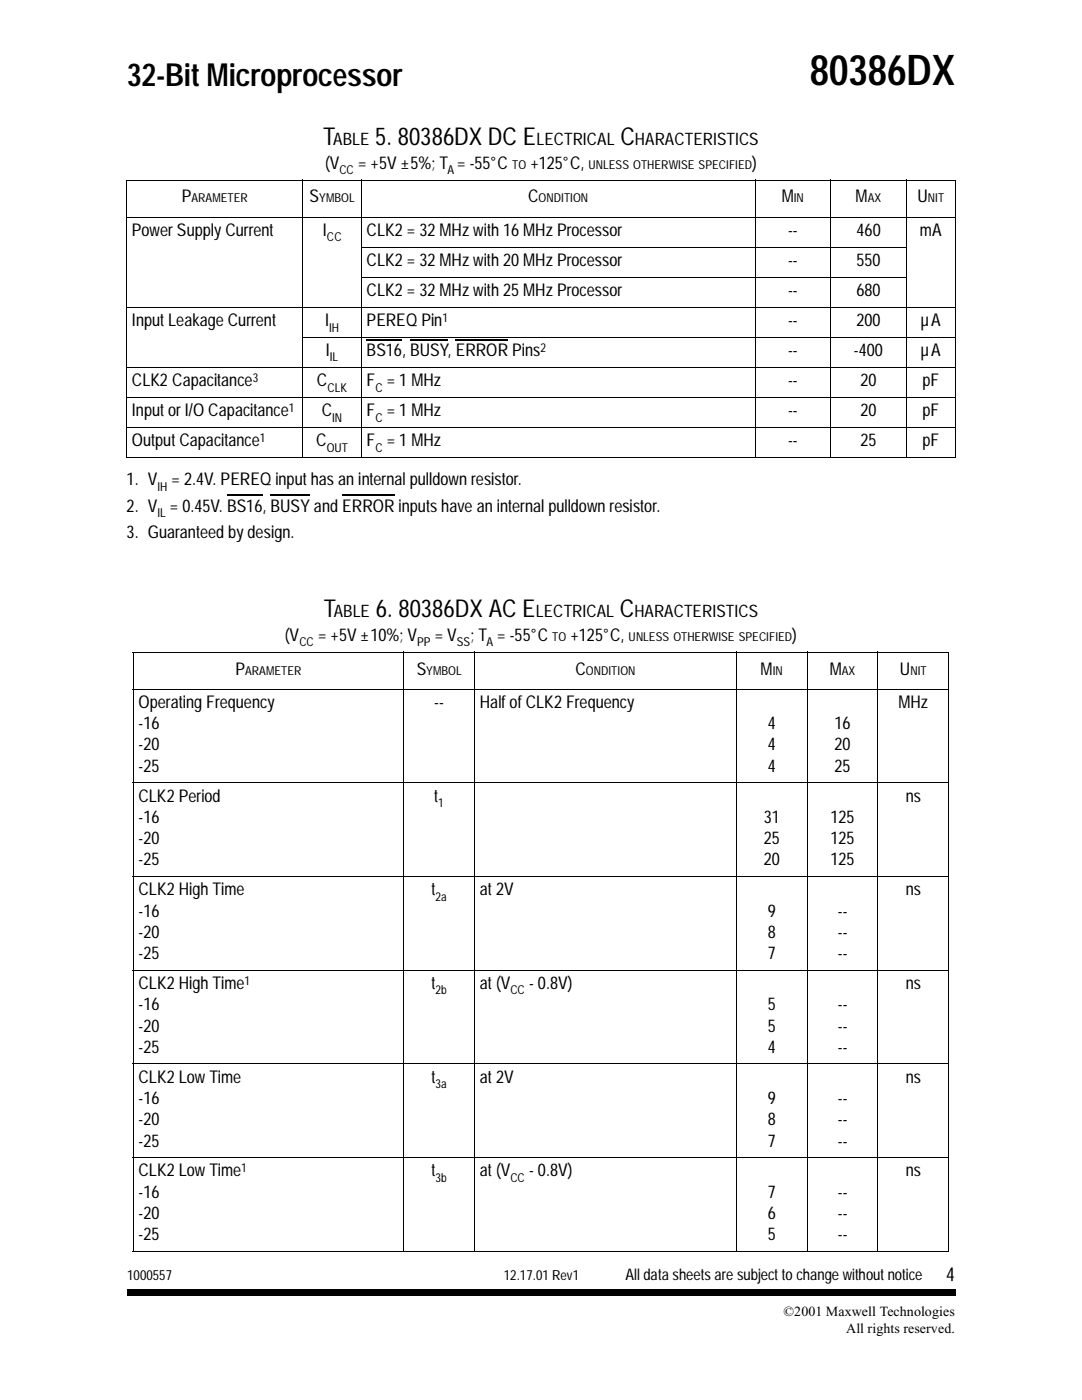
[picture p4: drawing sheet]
<svg xmlns="http://www.w3.org/2000/svg" width="216mm" height="279mm" viewBox="0 0 216 279" stroke-linecap="round" stroke-linejoin="round" font-family="sans-serif">
<defs><g id="words">
<text font-size="8.5" x="161.6" y="17">80386DX</text>
<text font-size="6.3" x="25.4" y="17.1">32-Bit Microprocessor</text>
<g font-size="4.9">
<text x="64.5" y="29">T</text>
<text x="74.9" y="29">5. 80386DX DC E</text>
<text x="123.8" y="29">C</text>
<text x="64.6" y="123.2">T</text>
<text x="75" y="123.2">6. 80386DX AC E</text>
<text x="123.7" y="123.2">C</text>
</g>
<text font-size="3.9" x="188.8" y="255.6">4</text>
<g font-size="3.5">
<text x="64.9" y="33.7">(V</text>
<text x="71.5" y="33.7">= +5V ±5%; T = -55°C</text>
<text x="105.8" y="33.7">+125°C,</text>
<text x="150.1" y="33.7">)</text>
<text x="36.3" y="40.4">P</text>
<text x="61.8" y="40.4">S</text>
<text x="105.4" y="40.4">C</text>
<text x="156" y="40.4">M</text>
<text x="170.7" y="40.4">M</text>
<text x="183" y="40.4">U</text>
<text x="26.3" y="47.1">Power Supply Current</text>
<text x="64.4" y="47.1">I</text>
<text x="73.2" y="47.1">CLK2 = 32 MHz with 16 MHz Processor</text>
<text x="157.3" y="47.1">--</text>
<text x="170.9" y="47.1">460</text>
<text x="183.6" y="47.1">mA</text>
<text x="73.2" y="53.1">CLK2 = 32 MHz with 20 MHz Processor</text>
<text x="157.3" y="53.1">--</text>
<text x="170.9" y="53.1">550</text>
<text x="73.2" y="59.1">CLK2 = 32 MHz with 25 MHz Processor</text>
<text x="157.3" y="59.1">--</text>
<text x="170.9" y="59.1">680</text>
<text x="26.3" y="65.1">Input Leakage Current</text>
<text x="64.9" y="65.1">I</text>
<text x="73.2" y="65.1">PEREQ Pin</text>
<text x="157.3" y="65.1">--</text>
<text x="170.9" y="65.1">200</text>
<text x="183.8" y="65.1">µA</text>
<text x="65" y="71.1">I</text>
<text x="73.2" y="71.1">BS16, BUSY, ERROR Pins</text>
<text x="157.3" y="71.1">--</text>
<text x="170.4" y="71.1">-400</text>
<text x="183.8" y="71.1">µA</text>
<text x="26.3" y="77.1">CLK2 Capacitance</text>
<text x="63.2" y="77.1">C</text>
<text x="73.2" y="77.1">F = 1 MHz</text>
<text x="157.3" y="77.1">--</text>
<text x="171.7" y="77.1">20</text>
<text x="184.1" y="77.1">pF</text>
<text x="26.3" y="83.1">Input or I/O Capacitance</text>
<text x="64.2" y="83.1">C</text>
<text x="73.2" y="83.1">F = 1 MHz</text>
<text x="157.3" y="83.1">--</text>
<text x="171.7" y="83.1">20</text>
<text x="184.1" y="83.1">pF</text>
<text x="26.3" y="89.1">Output Capacitance</text>
<text x="63.1" y="89.1">C</text>
<text x="73.2" y="89.1">F = 1 MHz</text>
<text x="157.3" y="89.1">--</text>
<text x="171.7" y="89.1">25</text>
<text x="184.1" y="89.1">pF</text>
<text x="25.3" y="96.9">1. V</text>
<text x="34.2" y="96.9">= 2.4V. PEREQ input has an internal pulldown resistor.</text>
<text x="25.3" y="107.4">3. Guaranteed by design.</text>
<text x="25.3" y="102.1">2. V = 0.45V. BS16, BUSY and ERROR inputs have an internal pulldown resistor.</text>
<text x="56.9" y="127.9">(V</text>
<text x="63.5" y="127.9">= +5V ±10%; V</text>
<text x="86.7" y="127.9">= V</text>
<text x="93.9" y="127.9">; T = -55°C</text>
<text x="113.8" y="127.9">+125°C,</text>
<text x="158.1" y="127.9">)</text>
<text x="47" y="134.6">P</text>
<text x="83.1" y="134.6">S</text>
<text x="114.8" y="134.6">C</text>
<text x="151.8" y="134.6">M</text>
<text x="165.6" y="134.6">M</text>
<text x="179.6" y="134.6">U</text>
<text x="27.6" y="141.3">Operating Frequency</text>
<text x="86.7" y="141.3">--</text>
<text x="95.7" y="141.3">Half of CLK2 Frequency</text>
<text x="179.3" y="141.3">MHz</text>
<text x="27.6" y="145.5">-16</text>
<text x="27.6" y="149.8">-20</text>
<text x="153.2" y="145.5">4</text>
<text x="153.2" y="149.8">4</text>
<text x="166.5" y="145.5">16</text>
<text x="166.5" y="149.8">20</text>
<text x="27.6" y="154">-25</text>
<text x="153.2" y="154">4</text>
<text x="166.5" y="154">25</text>
<text x="27.6" y="160">CLK2 Period</text>
<text x="86.7" y="160">t</text>
<text x="180.7" y="160">ns</text>
<text x="27.6" y="164.3">-16</text>
<text x="152.4" y="164.3">31</text>
<text x="165.7" y="164.3">125</text>
<text x="27.6" y="168.5">-20</text>
<text x="27.6" y="172.7">-25</text>
<text x="152.4" y="168.5">25</text>
<text x="152.4" y="172.7">20</text>
<text x="165.7" y="168.5">125</text>
<text x="165.7" y="172.7">125</text>
<text x="27.6" y="178.7">CLK2 High Time</text>
<text x="86.1" y="178.7">t</text>
<text x="95.8" y="178.7">at 2V</text>
<text x="180.7" y="178.7">ns</text>
<text x="27.6" y="182.9">-16</text>
<text x="153.2" y="182.9">9</text>
<text x="167.2" y="182.9">--</text>
<text x="27.6" y="187.2">-20</text>
<text x="27.6" y="191.4">-25</text>
<text x="153.2" y="187.2">8</text>
<text x="153.2" y="191.4">7</text>
<text x="167.2" y="187.2">--</text>
<text x="167.2" y="191.4">--</text>
<text x="27.6" y="197.4">CLK2 High Time</text>
<text x="86.1" y="197.4">t</text>
<text x="95.8" y="197.4">at (V</text>
<text x="105.6" y="197.4">- 0.8V)</text>
<text x="180.7" y="197.4">ns</text>
<text x="27.6" y="201.6">-16</text>
<text x="153.2" y="201.6">5</text>
<text x="167.2" y="201.6">--</text>
<text x="27.6" y="205.9">-20</text>
<text x="153.2" y="205.9">5</text>
<text x="167.2" y="205.9">--</text>
<text x="27.6" y="210.1">-25</text>
<text x="153.2" y="210.1">4</text>
<text x="167.2" y="210.1">--</text>
<text x="27.6" y="216.1">CLK2 Low Time</text>
<text x="27.6" y="220.3">-16</text>
<text x="86.1" y="216.1">t</text>
<text x="95.8" y="216.1">at 2V</text>
<text x="153.2" y="220.3">9</text>
<text x="167.2" y="220.3">--</text>
<text x="180.7" y="216.1">ns</text>
<text x="27.6" y="224.6">-20</text>
<text x="153.2" y="224.6">8</text>
<text x="167.2" y="224.6">--</text>
<text x="27.6" y="228.8">-25</text>
<text x="153.2" y="228.8">7</text>
<text x="167.2" y="228.8">--</text>
<text x="27.6" y="234.8">CLK2 Low Time</text>
<text x="27.6" y="239">-16</text>
<text x="86.1" y="234.8">t</text>
<text x="95.8" y="234.8">at (V</text>
<text x="105.6" y="234.8">- 0.8V)</text>
<text x="153.2" y="239">7</text>
<text x="167.2" y="239">--</text>
<text x="180.7" y="234.8">ns</text>
<text x="27.6" y="243.2">-20</text>
<text x="153.2" y="243.2">6</text>
<text x="167.2" y="243.2">--</text>
<text x="27.6" y="247.5">-25</text>
<text x="153.2" y="247.5">5</text>
<text x="167.2" y="247.5">--</text>
</g>
<g font-size="3.4">
<text x="66.5" y="29">ABLE</text>
<text x="107.1" y="29">LECTRICAL</text>
<text x="126.7" y="29">HARACTERISTICS</text>
<text x="66.6" y="123.2">ABLE</text>
<text x="106.9" y="123.2">LECTRICAL</text>
<text x="126.6" y="123.2">HARACTERISTICS</text>
</g>
<text font-size="3.2" x="124.8" y="255.5">All data sheets are subject to change without notice</text>
<g font-size="2.8">
<text x="25.4" y="255.4">1000557</text>
<text x="100.5" y="255.4">12.17.01 Rev1</text>
<text x="156.3" y="262.6">©2001 Maxwell Technologies</text>
<text x="168.9" y="266.1">All rights reserved.</text>
</g>
<g font-size="2.5">
<text x="67.7" y="34.8">CC</text>
<text x="89.3" y="34.8">A</text>
<text x="102.2" y="33.7">TO</text>
<text x="117.4" y="33.7">UNLESS OTHERWISE SPECIFIED</text>
<text x="38.2" y="40.4">ARAMETER</text>
<text x="63.7" y="40.4">YMBOL</text>
<text x="107.5" y="40.4">ONDITION</text>
<text x="158.4" y="40.4">IN</text>
<text x="173.1" y="40.4">AX</text>
<text x="185.2" y="40.4">NIT</text>
<text x="65.2" y="48.2">CC</text>
<text x="88.3" y="64.2">1</text>
<text x="65.7" y="66.2">IH</text>
<text x="107.8" y="70.2">2</text>
<text x="50.4" y="76.2">3</text>
<text x="65.8" y="72.1">IL</text>
<text x="57.7" y="82.2">1</text>
<text x="65.4" y="78.1">CLK</text>
<text x="74.9" y="78.1">C</text>
<text x="51.9" y="88.2">1</text>
<text x="66.3" y="84.2">IN</text>
<text x="74.9" y="84.2">C</text>
<text x="65.2" y="90.1">OUT</text>
<text x="74.9" y="90.1">C</text>
<text x="31.4" y="97.9">IH</text>
<text x="31.4" y="103.2">IL</text>
<text x="59.7" y="128.9">CC</text>
<text x="83.2" y="128.9">PP</text>
<text x="91.1" y="128.9">SS</text>
<text x="97.1" y="128.9">A</text>
<text x="110.2" y="127.9">TO</text>
<text x="125.4" y="127.9">UNLESS OTHERWISE SPECIFIED</text>
<text x="48.9" y="134.6">ARAMETER</text>
<text x="85" y="134.6">YMBOL</text>
<text x="116.9" y="134.6">ONDITION</text>
<text x="154.2" y="134.6">IN</text>
<text x="168" y="134.6">AX</text>
<text x="181.7" y="134.6">NIT</text>
<text x="87.5" y="161.1">1</text>
<text x="86.9" y="179.7">2a</text>
<text x="48.8" y="196.5">1</text>
<text x="86.9" y="198.5">2b</text>
<text x="101.9" y="198.5">CC</text>
<text x="86.9" y="217.2">3a</text>
<text x="48.1" y="233.9">1</text>
<text x="86.9" y="235.8">3b</text>
<text x="101.9" y="235.8">CC</text>
</g>
</g></defs>
<path d="M206 36h5.7v30.7h-5.7zM206 71.3h5.7v30.7h-5.7zM206 106.6h5.7v30.6h-5.7zM206 141.7h5.7v30.7h-5.7zM206 176.8h5.7v30.7h-5.7zM206 211.8h5.7v30.7h-5.7z" fill="#000"/>
<g fill="none" stroke="#000" stroke-width=".34">
<path d="M206 36h5.7M206 35.8v30.9M205.8 66.7h5.9M206 71.3h5.7M206 71.2v30.8M205.8 102h5.9M206 106.6h5.7M206 106.4v30.8M205.8 137.2h5.9M206 141.7h5.7M206 141.6v30.8M205.8 172.4h5.9"/>
<path d="M206 176.8h5.7M206 176.6v30.9M205.8 207.5h5.9M206 211.8h5.7M206 211.7v30.8M205.8 242.5h5.9"/>
</g>
<path d="M203.1 30.4h8.6v215h-8.6z" fill="#fff"/>
<path d="M25.4 257.2h.6v1.4h-.6zM26 257.2h164v1.4h-164zM190 257.2h.7v1.4h-.7z" fill="#000"/>
<path d="M73.2 67.8h7M81.8 67.8h7.5M90.9 67.8h10.5M45.3 98.8h7.1M54 98.8h7.8M68.3 98.8h10.4" fill="none" stroke="#000" stroke-width=".25"/>
<g fill="none" stroke="#000" stroke-width=".2">
<path d="M25.2 35.9h165.5M25.3 36v55.2M60.5 35.9v55.5M72.1 35.9v55.5M150.7 35.9v55.5M165.8 35.9v55.5M180.8 35.9v55.5M190.6 36v55.2M25.2 43.3h165.5M72 49.4h108.9M72 55.3h108.9M25.2 61.3h165.5"/>
<path d="M25.2 73.3h165.5M25.2 79.3h165.5M60.4 67.4h130.3M25.2 85.3h165.5M25.2 91.3h165.5M26.5 130.1h162.9M26.5 137.5h162.9M26.6 130.2v119.4M80.6 130v119.8M94.7 130v119.8M146.9 130v119.8M161 130v119.8"/>
<path d="M175.2 130v119.8M189.3 130.2v119.4M26.5 156.3h162.9M26.5 174.9h162.9M26.5 193.6h162.9M26.5 212.3h162.9M26.5 231h162.9M26.5 249.7h162.9"/>
</g>
<use href="#words"/>
</svg>
